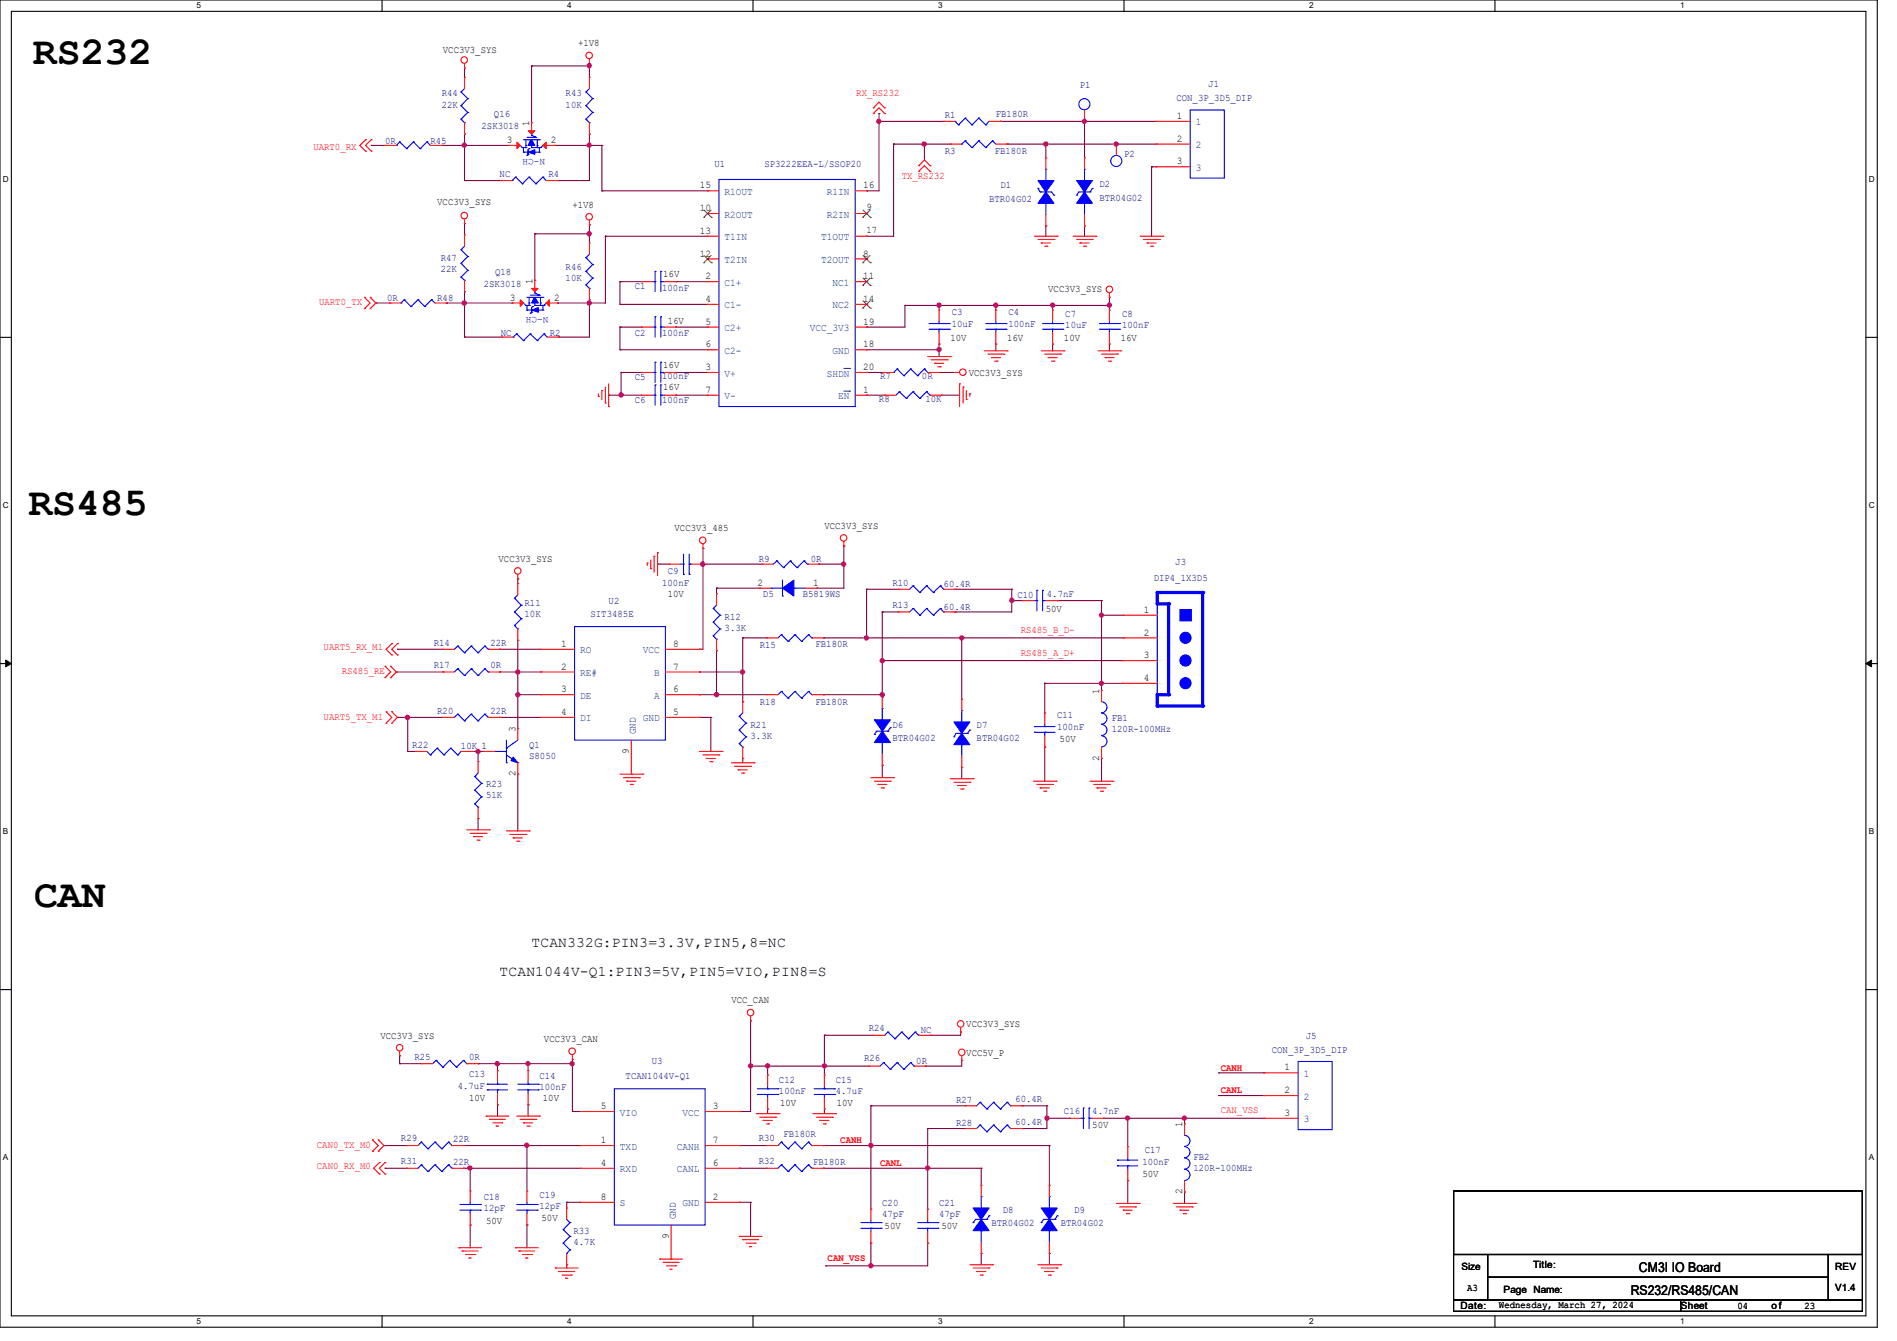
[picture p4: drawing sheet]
<svg xmlns="http://www.w3.org/2000/svg" width="297mm" height="210mm" viewBox="0 0 297 210" stroke-linecap="round" stroke-linejoin="round" font-family="sans-serif">
<defs><g id="words">
<g font-size="6.2">
<text x="5.2" y="10">RS232</text>
<text x="4.4" y="80.6">RS485</text>
<text x="5.3" y="142.1">CAN</text>
</g>
<g font-size="2.3">
<text x="83.2" y="148.4">TCAN332G:PIN3=3.3V,PIN5,8=NC</text>
<text x="78.2" y="152.8">TCAN1044V-Q1:PIN3=5V,PIN5=VIO,PIN8=S</text>
</g>
<g font-size="2.1">
<text x="255.3" y="202.9">RS232/RS485/CAN</text>
<text x="256.6" y="199.1">CM3I IO Board</text>
</g>
<g font-size="1.6">
<text x="69.3" y="8.3">VCC3V3_SYS</text>
<text x="90.5" y="7.3">+1V8</text>
<text x="79.3" y="22.4">3</text>
<text x="82.8" y="19.8" transform="rotate(-90 82.8 19.8)">1</text>
<text x="86.2" y="22.4">2</text>
<text x="184.2" y="18.6">1</text>
<text x="184.2" y="22.2">2</text>
<text x="109.6" y="29.5">15</text>
<text x="135.1" y="29.5">16</text>
<text x="184.2" y="25.7">3</text>
<text x="68.5" y="32.2">VCC3V3_SYS</text>
<text x="89.6" y="32.5">+1V8</text>
<text x="109.6" y="33.1">10</text>
<text x="135.7" y="32.9">9</text>
<text x="109.6" y="40.2">12</text>
<text x="109.6" y="36.6">13</text>
<text x="135.1" y="40.2">8</text>
<text x="135.7" y="36.4">17</text>
<text x="79.8" y="47.1">3</text>
<text x="83.4" y="44.4" transform="rotate(-90 83.4 44.4)">1</text>
<text x="86.7" y="47.1">2</text>
<text x="103.8" y="43.3">16V</text>
<text x="110.4" y="47.3">4</text>
<text x="110.4" y="43.7">2</text>
<text x="135.1" y="43.7">11</text>
<text x="135.1" y="47.3">14</text>
<text x="164.1" y="45.7">VCC3V3_SYS</text>
<text x="104.6" y="50.7">16V</text>
<text x="110.4" y="50.8">5</text>
<text x="135.1" y="50.8">19</text>
<text x="148.8" y="53.3">10V</text>
<text x="157.7" y="53.3">16V</text>
<text x="166.6" y="53.3">10V</text>
<text x="175.5" y="53.3">16V</text>
<text x="103.8" y="57.6">16V</text>
<text x="110.4" y="54.4">6</text>
<text x="110.4" y="58">3</text>
<text x="135.1" y="54.4">18</text>
<text x="135.1" y="58">20</text>
<text x="151.7" y="58.8">VCC3V3_SYS</text>
<text x="103.8" y="61.1">16V</text>
<text x="110.4" y="61.5">7</text>
<text x="135.1" y="61.5">1</text>
<text x="105.6" y="83.2">VCC3V3_485</text>
<text x="129.1" y="82.8">VCC3V3_SYS</text>
<text x="78.1" y="88">VCC3V3_SYS</text>
<text x="104.6" y="93.5">10V</text>
<text x="118.6" y="91.7">2</text>
<text x="127.3" y="91.7">1</text>
<text x="163.7" y="95.8">50V</text>
<text x="179.1" y="96">1</text>
<text x="87.8" y="101.3">1</text>
<text x="105.4" y="101.3">8</text>
<text x="179.1" y="99.5">2</text>
<text x="87.8" y="104.9">2</text>
<text x="105.4" y="104.9">7</text>
<text x="179.1" y="103.1">3</text>
<text x="179.1" y="106.6">4</text>
<text x="87.8" y="108.4">3</text>
<text x="87.8" y="112">4</text>
<text x="105.4" y="112">5</text>
<text x="105.4" y="108.4">6</text>
<text x="172.1" y="108.7" transform="rotate(-90 172.1 108.7)">1</text>
<text x="80.7" y="114.7" transform="rotate(-90 80.7 114.7)">3</text>
<text x="98.5" y="118" transform="rotate(-90 98.5 118)">9</text>
<text x="165.9" y="116.2">50V</text>
<text x="172.1" y="119.1" transform="rotate(-90 172.1 119.1)">2</text>
<text x="80.7" y="121.6" transform="rotate(-90 80.7 121.6)">2</text>
<text x="114.5" y="157.1">VCC_CAN</text>
<text x="151.3" y="160.9">VCC3V3_SYS</text>
<text x="59.6" y="162.7">VCC3V3_SYS</text>
<text x="85.2" y="163.2">VCC3V3_CAN</text>
<text x="151.3" y="165.3">VCC5V_P</text>
<text x="201.1" y="167.6">1</text>
<text x="73.4" y="172.5">10V</text>
<text x="85" y="172.5">10V</text>
<text x="94.1" y="173.7">5</text>
<text x="111.6" y="173.7">3</text>
<text x="122.1" y="173.1">10V</text>
<text x="131" y="173.1">10V</text>
<text x="201.1" y="171.2">2</text>
<text x="94.1" y="179">1</text>
<text x="111.6" y="179">7</text>
<text x="171" y="176.7">50V</text>
<text x="185.1" y="176.6" transform="rotate(-90 185.1 176.6)">1</text>
<text x="201.1" y="174.8">3</text>
<text x="94.1" y="182.6">4</text>
<text x="111.6" y="182.6">6</text>
<text x="178.9" y="184.4">50V</text>
<text x="76.1" y="191.6">50V</text>
<text x="84.8" y="191.3">50V</text>
<text x="94.1" y="187.9">8</text>
<text x="111.6" y="187.9">2</text>
<text x="185.1" y="187" transform="rotate(-90 185.1 187)">2</text>
<text x="104.7" y="194" transform="rotate(-90 104.7 194)">9</text>
<text x="138.5" y="192.5">50V</text>
<text x="147.4" y="192.5">50V</text>
<text x="228.8" y="199">Size</text>
<text x="229.7" y="202.1">A3</text>
<text x="235.4" y="202.5">Page Name:</text>
<text x="240" y="198.6">Title:</text>
<text x="287.3" y="199">REV</text>
<text x="287.3" y="202.2">V1.4</text>
<text x="228.6" y="205">Date:</text>
<text x="234.7" y="204.8">Wednesday, March 27, 2024</text>
<text x="263.1" y="205">Sheet</text>
<text x="272" y="205">04</text>
<text x="277.4" y="205">o f</text>
<text x="282.5" y="205">23</text>
</g>
<g font-size="1.6" fill="#000080">
<text x="69.2" y="15.1">R44</text>
<text x="69.2" y="16.9">22K</text>
<text x="88.6" y="15.1">R43</text>
<text x="88.6" y="16.9">10K</text>
<text x="169.1" y="13.8">P1</text>
<text x="184.2" y="15.8">CON_3P_3D5_DIP</text>
<text x="189.2" y="13.7">J1</text>
<text x="60.3" y="22.6">0R</text>
<text x="67.4" y="22.6">R45</text>
<text x="75.4" y="20.2">2SK3018</text>
<text x="77.3" y="18.3">Q16</text>
<text x="147.9" y="18.5">R1</text>
<text x="155.9" y="18.3">FB180R</text>
<text x="78.2" y="27.7">NC</text>
<text x="85.9" y="27.7">R4</text>
<text x="111.8" y="26.1">U1</text>
<text x="119.7" y="26.1">SP3222EEA-L/SSOP20</text>
<text x="147.9" y="24.2">R3</text>
<text x="155.7" y="24.2">FB180R</text>
<text x="156.6" y="29.5">D1</text>
<text x="172.1" y="29.3">D2</text>
<text x="176" y="24.5">P2</text>
<text x="154.9" y="31.6">BTR04G02</text>
<text x="172.1" y="31.5">BTR04G02</text>
<text x="69" y="40.9">R47</text>
<text x="60.6" y="47.1">0R</text>
<text x="68.5" y="47.1">R48</text>
<text x="69" y="42.7">22K</text>
<text x="75.7" y="45">2SK3018</text>
<text x="77.5" y="43">Q18</text>
<text x="88.6" y="42.3">R46</text>
<text x="88.6" y="44.1">10K</text>
<text x="99.4" y="45.3">C1</text>
<text x="103.7" y="45.5">100nF</text>
<text x="78.4" y="52.6">NC</text>
<text x="86.1" y="52.6">R2</text>
<text x="99.4" y="52.6">C2</text>
<text x="103.7" y="52.6">100nF</text>
<text x="149" y="49.4">C3</text>
<text x="149" y="51.2">10uF</text>
<text x="157.9" y="49.4">C4</text>
<text x="157.9" y="51.2">100nF</text>
<text x="166.8" y="49.6">C7</text>
<text x="166.8" y="51.3">10uF</text>
<text x="175.7" y="49.6">C8</text>
<text x="175.7" y="51.3">100nF</text>
<text x="99.4" y="59.6">C5</text>
<text x="103.7" y="59.4">100nF</text>
<text x="137.8" y="59.4">R7</text>
<text x="144.4" y="59.4">0R</text>
<text x="99.4" y="63.1">C6</text>
<text x="103.7" y="63.1">100nF</text>
<text x="137.6" y="62.9">R8</text>
<text x="144.9" y="62.9">10K</text>
<text x="104.6" y="90">C9</text>
<text x="118.8" y="88">R9</text>
<text x="127" y="88">0R</text>
<text x="184" y="88.5">J3</text>
<text x="82.1" y="94.9">R11</text>
<text x="95.3" y="94.6">U2</text>
<text x="103.7" y="91.7">100nF</text>
<text x="119.5" y="93.5">D5</text>
<text x="125.7" y="93.5">B5819WS</text>
<text x="139.7" y="95.3">R13</text>
<text x="139.7" y="91.7">R10</text>
<text x="147.7" y="95.5">60.4R</text>
<text x="147.7" y="91.9">60.4R</text>
<text x="159.3" y="93.7">C10</text>
<text x="163.9" y="93.5">4.7nF</text>
<text x="180.6" y="91">DIP4_1X3D5</text>
<text x="67.9" y="101.1">R14</text>
<text x="76.8" y="101.1">22R</text>
<text x="82.1" y="96.7">10K</text>
<text x="92.5" y="96.7">SIT3485E</text>
<text x="113.5" y="97.1">R12</text>
<text x="113.5" y="98.8">3.3K</text>
<text x="119" y="101.5">R15</text>
<text x="127.7" y="101.3">FB180R</text>
<text x="67.9" y="104.7">R17</text>
<text x="76.8" y="104.7">0R</text>
<text x="68.5" y="111.8">R20</text>
<text x="76.8" y="111.8">22R</text>
<text x="117.5" y="114">R21</text>
<text x="119" y="110.4">R18</text>
<text x="127.7" y="110.4">FB180R</text>
<text x="139.7" y="114">D6</text>
<text x="152.9" y="114">D7</text>
<text x="165.5" y="112.5">C11</text>
<text x="174.1" y="112.9">FB1</text>
<text x="64.6" y="117.1">R22</text>
<text x="72.2" y="117.3">10K 1</text>
<text x="82.8" y="117.1">Q1</text>
<text x="82.8" y="118.9">S8050</text>
<text x="117.5" y="115.7">3.3K</text>
<text x="139.7" y="116.1">BTR04G02</text>
<text x="152.9" y="116.1">BTR04G02</text>
<text x="165.5" y="114.3">100nF</text>
<text x="174.1" y="114.7">120R-100MHz</text>
<text x="76.1" y="123.2">R23</text>
<text x="76.1" y="125">51K</text>
<text x="136" y="161.4">R24</text>
<text x="144.2" y="161.8">NC</text>
<text x="64.9" y="166">R25</text>
<text x="73.4" y="166">0R</text>
<text x="102.1" y="166.6">U3</text>
<text x="135.3" y="166.2">R26</text>
<text x="143.5" y="166.6">0R</text>
<text x="199.1" y="165">CON_3P_3D5_DIP</text>
<text x="204.5" y="162.7">J5</text>
<text x="71.7" y="170.5">4.7uF</text>
<text x="73.4" y="168.7">C13</text>
<text x="84.5" y="168.9">C14</text>
<text x="84.5" y="170.7">100nF</text>
<text x="98" y="168.9">TCAN1044V-Q1</text>
<text x="122" y="169.6">C12</text>
<text x="122" y="171.4">100nF</text>
<text x="130.8" y="169.6">C15</text>
<text x="130.8" y="171.4">4.7uF</text>
<text x="149.7" y="172.8">R27</text>
<text x="159" y="172.6">60.4R</text>
<text x="62.8" y="178.7">R29</text>
<text x="70.9" y="178.9">22R</text>
<text x="118.8" y="178.7">R30</text>
<text x="122.7" y="178.1">FB180R</text>
<text x="149.7" y="176.4">R28</text>
<text x="159" y="176.2">60.4R</text>
<text x="166.6" y="174.4">C16</text>
<text x="171" y="174.4">4.7nF</text>
<text x="62.8" y="182.2">R31</text>
<text x="70.9" y="182.4">22R</text>
<text x="118.8" y="182.2">R32</text>
<text x="127.3" y="182.4">FB180R</text>
<text x="178.9" y="182.4">100nF</text>
<text x="179.2" y="180.6">C17</text>
<text x="186.9" y="181.7">FB2</text>
<text x="186.9" y="183.5">120R-100MHz</text>
<text x="75.7" y="187.9">C18</text>
<text x="75.7" y="189.7">12pF</text>
<text x="84.5" y="187.6">C19</text>
<text x="84.5" y="189.4">12pF</text>
<text x="138.1" y="188.8">C20</text>
<text x="138.1" y="190.6">47pF</text>
<text x="147" y="188.8">C21</text>
<text x="147" y="190.6">47pF</text>
<text x="157" y="190">D8</text>
<text x="168.2" y="190">D9</text>
<text x="89.8" y="193.2">R33</text>
<text x="89.8" y="195">4.7K</text>
<text x="155.2" y="192">BTR04G02</text>
<text x="166.1" y="192">BTR04G02</text>
</g>
<g font-size="1.6" fill="#f00">
<text x="134.1" y="15.1">RX_RS232</text>
<text x="49.1" y="23.5">UART0_RX</text>
<text x="141.2" y="28.1">TX_RS232</text>
<text x="50" y="47.8">UART0_TX</text>
<text x="50.7" y="101.9">UART5_RX_M1</text>
<text x="159.8" y="99.1">RS485_B_D-</text>
<text x="53.5" y="105.6">RS485_RE</text>
<text x="159.8" y="102.7">RS485_A_D+</text>
<text x="50.7" y="112.7">UART5_TX_M1</text>
<text x="191.1" y="167.7">CANH</text>
<text x="191.1" y="171.2">CANL</text>
<text x="49.6" y="179.7">CAN0_TX_M0</text>
<text x="131.6" y="179.1">CANH</text>
<text x="191.1" y="174.4">CAN_VSS</text>
<text x="49.6" y="183.1">CAN0_RX_M0</text>
<text x="137.8" y="182.6">CANL</text>
<text x="129.6" y="197.5">CAN_VSS</text>
</g>
<g font-size="1.6" fill="#004080">
<text x="187.2" y="19.6">1</text>
<text x="187.2" y="23.2">2</text>
<text x="187.2" y="26.8">3</text>
<text x="113.5" y="34.1">R2OUT</text>
<text x="113.5" y="30.5">R1OUT</text>
<text x="129.5" y="30.5">R1IN</text>
<text x="129.5" y="34.1">R2IN</text>
<text x="113.5" y="41.2">T2IN</text>
<text x="113.5" y="37.6">T1IN</text>
<text x="128.6" y="41.2">T2OUT</text>
<text x="128.6" y="37.6">T1OUT</text>
<text x="113.5" y="44.7">C1+</text>
<text x="130.3" y="44.7">NC1</text>
<text x="113.5" y="48.3">C1-</text>
<text x="113.5" y="51.9">C2+</text>
<text x="126.8" y="51.9">VCC_3V3</text>
<text x="130.3" y="48.3">NC2</text>
<text x="113.5" y="55.4">C2-</text>
<text x="113.5" y="59">V+</text>
<text x="129.5" y="59">SHDN</text>
<text x="130.3" y="55.4">GND</text>
<text x="113.5" y="62.5">V-</text>
<text x="131.2" y="62.5">EN</text>
<text x="90.8" y="102.3">RO</text>
<text x="90.8" y="105.9">RE#</text>
<text x="100.6" y="102.3">VCC</text>
<text x="102.4" y="105.9">B</text>
<text x="90.8" y="109.4">DE</text>
<text x="90.8" y="113">DI</text>
<text x="100.6" y="113">GND</text>
<text x="102.4" y="109.4">A</text>
<text x="99.6" y="115" transform="rotate(-90 99.6 115)">GND</text>
<text x="204.1" y="168.7">1</text>
<text x="204.1" y="172.2">2</text>
<text x="97.1" y="174.7">VIO</text>
<text x="106.8" y="174.7">VCC</text>
<text x="204.1" y="175.8">3</text>
<text x="97.1" y="180">TXD</text>
<text x="97.1" y="183.6">RXD</text>
<text x="106" y="183.6">CANL</text>
<text x="106" y="180">CANH</text>
<text x="97.1" y="188.9">S</text>
<text x="105.8" y="191" transform="rotate(-90 105.8 191)">GND</text>
<text x="106.8" y="188.9">GND</text>
</g>
<g font-size="1.5" fill="#00f">
<text x="85.3" y="24.9" transform="rotate(-180 85.3 24.9)">N-CH</text>
<text x="85.9" y="49.6" transform="rotate(-180 85.9 49.6)">N-CH</text>
</g>
<g font-size="1.3">
<text x="30.8" y="1.3">5</text>
<text x="88.8" y="1.3">4</text>
<text x="146.9" y="1.3">3</text>
<text x="205" y="1.3">2</text>
<text x="263.1" y="1.3">1</text>
<text x=".5" y="28.4">D</text>
<text x="292.6" y="28.4">D</text>
<text x=".5" y="79.5">C</text>
<text x="292.6" y="79.5">C</text>
<text x=".5" y="130.6">B</text>
<text x="292.6" y="130.6">B</text>
<text x=".5" y="181.7">A</text>
<text x="292.6" y="181.7">A</text>
<text x="30.8" y="207.4">5</text>
<text x="88.8" y="207.4">4</text>
<text x="146.9" y="207.4">3</text>
<text x="205" y="207.4">2</text>
<text x="263.1" y="207.4">1</text>
</g>
</g></defs>
<path d="M0 0h293.9v207.9h-293.9zM1.8 1.8h290.3v204.3h-290.3z" fill="none" stroke="#000" stroke-width=".17"/>
<g fill="#fff">
<path d="M30.8 .2h.7v1.4h-.7z"/>
<path d="M30.8 206.2h.7v1.4h-.7z"/>
</g>
<path d="M59.8 0v1.8M59.8 206.1v1.8" fill="none" stroke="#000" stroke-width=".17"/>
<g fill="#fff">
<path d="M88.8 .2h.7v1.4h-.7z"/>
<path d="M88.8 206.2h.7v1.4h-.7z"/>
</g>
<path d="M117.9 0v1.8M117.9 206.1v1.8" fill="none" stroke="#000" stroke-width=".17"/>
<g fill="#fff">
<path d="M146.9 .2h.7v1.4h-.7z"/>
<path d="M146.9 206.2h.7v1.4h-.7z"/>
</g>
<path d="M176 0v1.8M176 206.1v1.8" fill="none" stroke="#000" stroke-width=".17"/>
<g fill="#fff">
<path d="M205 .2h.7v1.4h-.7z"/>
<path d="M205 206.2h.7v1.4h-.7z"/>
</g>
<path d="M234.1 0v1.8M234.1 206.1v1.8" fill="none" stroke="#000" stroke-width=".17"/>
<g fill="#fff">
<path d="M263.1 .2h.6v1.4h-.6z"/>
<path d="M263.1 206.2h.6v1.4h-.6z"/>
<path d="M.5 27.3h.9v1.4h-.9z"/>
<path d="M292.6 27.3h.9v1.4h-.9z"/>
<path d="M.5 78.4h.9v1.4h-.9z"/>
<path d="M292.6 78.4h.9v1.4h-.9z"/>
</g>
<path d="M0 52.8h1.8M292.1 52.8h1.8" fill="none" stroke="#000" stroke-width=".17"/>
<g fill="#fff">
<path d="M.5 129.5h.8v1.4h-.8z"/>
<path d="M292.6 129.5h.8v1.4h-.8z"/>
</g>
<path d="M0 103.9h1.8M292.1 103.9h1.8" fill="none" stroke="#000" stroke-width=".17"/>
<path d="M.9 103.4l.9 .5-.9 .5zM292.1 103.9l.9-.5v1z" fill="#000" stroke="#000" stroke-width=".16"/>
<g fill="#fff">
<path d="M.5 180.5h.8v1.4h-.8z"/>
<path d="M292.6 180.5h.8v1.4h-.8z"/>
</g>
<path d="M0 155h1.8M292.1 155h1.8M227.6 186.5h64v10h-64zM227.6 196.5h5.3v7.1h-5.3zM232.9 196.5h53.4v3.5h-53.4zM286.3 196.5h5.3v7.1h-5.3zM227.6 203.6h35.5v1.8h-35.5zM232.9 200h53.4v3.6h-53.4zM263.1 203.6h28.5v1.8h-28.5z" fill="none" stroke="#000" stroke-width=".17"/>
<g fill="none" stroke="#800040" stroke-width=".17">
<path d="M72.7 10.7h.1M72.7 10.7v1.4M83.2 10.3h.1M83.2 10.3v8.9M83.2 10.3h9.1M92.3 10.3h.1M92.3 9.9h.1M92.3 9.9v2.2M137.6 19h.1M137.6 17.8h.1M137.6 17.8v12.1h-1.9M137.6 19h10.1"/>
<path d="M156.6 19h.1M156.6 19h24.4M169.8 19h.1M169.8 19v5.7M58.1 22.8h.1M58.1 22.8h2.2M69.2 22.8h.1M69.2 22.8h10.5M72.7 21h.1M72.7 22.8h.1M72.7 35h.1M72.7 28.3h.1"/>
<path d="M72.7 21v7.3M72.7 35v1.8M72.7 28.3h5.7M83.7 36.6h.1M83.7 36.6v7.3M83.7 36.6h8.6M86.8 22.8h.1M86.8 22.8h7.4M87.3 28.3h.1M92.3 22.8h.1M92.3 36.6h.1M92.3 21h.1"/>
<path d="M92.3 35.2h.1M92.3 21v7.3h-5M92.3 35.2v2.9M94.2 29.9h.1M94.2 22.8h.1M94.2 29.9h16.6M94.2 22.8v7.1M94.8 37h.1M94.8 37h16M94.8 37v10.5h-7.5M135.7 37h.1M135.7 29.9h.1"/>
<path d="M139.9 22.6h.1M139.9 22.6v14.4h-4.2M139.9 22.6h8.9M144.7 22.6h.1M144.7 22.6v2.5M157.7 22.6h.1M157.7 22.6h23.3M163.7 35.4h.1M163.7 22.6h.1M163.7 22.6v2.1M163.7 35.4v1.6M169.8 35.4h.1"/>
<path d="M169.8 35.4v1.6M174.8 22.6h.1M180.3 26.1h.1M180.3 26.1h.7M180.3 26.1v10.9M58.8 47.5h.1M58.8 47.5h2.2M69.9 47.5h.1M69.9 47.5h10.3M72.7 45.7h.1M72.7 47.5h.1M72.7 52.8h.1"/>
<path d="M72.7 45.7v7.1M72.7 52.8h5.9M87.3 47.5h.1M87.5 52.8h.1M92.3 46.9h.1M92.3 47.5h.1M92.3 46.9v5.9h-4.8M97.1 47.7h.1M97.1 44.1h.1M97.1 51.2h.1M97.1 54.8h.1M97.1 44.1h3.4"/>
<path d="M97.1 47.7h13.7M97.1 44.1v3.6M97.1 51.2v3.6M97.1 51.2h3.4M97.1 54.8h13.7M97.2 58.3h.1M97.2 58.3h3.3M97.2 58.3v3.6M105.8 44.1h.1M105.8 51.2h.1M105.8 58.3h.1M105.8 44.1h5"/>
<path d="M105.8 51.2h5M105.8 58.3h5M135.7 51.2h.1M135.7 54.8h.1M135.7 58.3h.1M135.7 54.8h11.3M135.7 58.3h2.4M141.7 47.8h.1M141.7 47.8v3.4h-6M141.7 47.8h32M147 53.9h.1M147 47.8h.1"/>
<path d="M147 54.8h.1M147 58.3h.1M147 58.3h2.5M147 47.8v.8M147 53.9v1.9M155.9 53.9h.1M155.9 47.8h.1M155.9 47.8v.8M155.9 53.9v1M164.8 53.9h.1M164.8 47.8h.1M164.8 47.8v.8"/>
<path d="M164.8 53.9v1M173.7 46.6h.1M173.7 53.9h.1M173.7 47.8h.1M173.7 46.6v2M173.7 53.9v1M95.3 61.9h.1M95.3 61.9h5.2M97.2 61.9h.1M105.8 61.9h.1M105.8 61.9h5M135.7 61.9h.1"/>
<path d="M135.7 61.9h2.8M147.4 61.9h.1M147.4 61.9h2.8M81.1 90.7h.1M81.1 90.7v.7M103 88.3h.1M103 88.3h1.7M110.1 88.3h.1M110.1 85.9h.1M110.1 85.9v15.8h-.6M110.1 88.3h9.2M112.2 92.1h.1"/>
<path d="M112.2 92.1v.9M112.2 92.1h6.8M116.3 99.9h.1M116.3 99.9h3.7M116.3 99.9v10M127.8 92.1h.1M128.2 88.3h.1M128.2 88.3h3.9M128.9 99.9h.1M128.9 99.9h47M132.1 85.5h.1M132.1 88.3h.1"/>
<path d="M132.1 85.5v6.6h-4.3M135.7 92.3h.1M135.7 99.9h.1M135.7 92.3h4.9M135.7 92.3v7.6M138.1 95.8h.1M138.1 95.8v13.4M138.1 95.8h2.5M149.5 95.8h.1M149.5 92.3h.1M149.5 92.3h8.9M150.6 99.9h.1"/>
<path d="M150.6 99.9v9.6M158.4 92.3h.1M158.4 94.1h.1M158.4 94.1h1.8M158.4 92.3v3.5h-8.9M165.5 94.1h.1M165.5 94.1h7M172.5 96.4h.1M172.5 94.1h.1M172.5 96.4h3.4M172.5 94.1v14M62.1 105.2h.1"/>
<path d="M62.1 105.2h7.2M62.2 101.7h.1M62.2 112.4h.1M62.2 101.7h7.1M62.2 112.4h7.1M63.8 117.7h.1M63.8 112.4h.1M63.8 117.7h1.3M63.8 112.4v5.3M74 117.7h.1M74 117.7h1.7M74.8 117.7h.1"/>
<path d="M74.8 117.7v1.6M78.2 101.7h.1M78.2 112.4h.1M78.2 105.2h.1M78.2 101.7h6.4M78.2 112.4h6.4M78.2 105.2h6.4M81.1 105.2h.1M81.1 108.8h.1M81.1 100.3h.1M81.1 108.8h3.5M81.1 100.3v13.8"/>
<path d="M109.5 101.7h.1M109.5 112.4h.1M109.5 105.2h.1M109.5 108.8h.1M109.5 112.4h1.8M109.5 105.2h6.8M109.5 108.8h10.5M111.3 112.4h.1M111.3 112.4v5.3M112.2 108.8h.1M112.2 101.9h.1M112.2 101.9v6.9"/>
<path d="M116.3 118.8h.1M116.3 109.9h.1M116.3 118.8v.7M128.9 108.8h.1M128.9 108.8h9.2M138.1 108.8h.1M138.1 119.8h.1M138.1 103.5h.1M138.1 109.2h.1M138.1 119.8v2M138.1 103.5h37.8M163.6 117h.1"/>
<path d="M163.6 107h.1M163.6 107v4.7M163.6 117v5.3M163.6 107h12.3M172.5 118.8h.1M172.5 107h.1M172.5 118.8v3.5M74.8 128.2h.1M74.8 128.2v1.8M81.1 121.2h.1M81.1 121.2v8.9M150.6 120.2h.1"/>
<path d="M150.6 120.2v1.8M117.5 159.9h.1M117.5 159.9v14.2h-1.8M60.1 179.4h.1M60.1 179.4h3.6M62.6 165.4h.1M62.6 166.6h.1M62.6 165.4v1.2M62.6 166.6h3.4M72.6 179.4h.1M72.6 179.4h18.2M74.8 166.6h.1"/>
<path d="M74.8 166.6h14.8M77.9 173h.1M77.9 166.6h.1M77.9 166.6v1.1M77.9 173v1.8M82.5 179.4h.1M82.5 179.4v7.1M82.7 173h.1M82.7 166.6h.1M82.7 166.6v1.1M82.7 173v1.8M89.6 174.1h.1"/>
<path d="M89.6 166.6h.1M89.6 165.9h.1M89.6 174.1h1.2M89.6 165.9v8.2M115.7 174.1h.1M115.7 179.4h.1M115.7 179.4h4.3M117.5 167h.1M117.5 167h18.5M120.2 167h.1M120.2 173.7h.1M120.2 167v1.4"/>
<path d="M120.2 173.7v.7M128.9 179.4h.1M128.9 179.4h35.4M129.1 167h.1M129.1 173.7h.1M129.1 162.1h.1M129.1 162.1v6.3M129.1 173.7v.7M129.1 162.1h7.6M136.4 173.2h.1M136.4 179.4h.1M136.4 173.2v16.2"/>
<path d="M136.4 173.2h14.7M144.9 167h.1M145.2 176.7h.1M145.2 176.7v12.7M145.2 176.7h5.9M145.6 162.1h.1M150.4 161.6h.1M150.4 161.6v.5h-4.8M150.6 166.1h.1M150.6 166.1v.9h-5.7M160 173.2h.1M160 176.7h.1"/>
<path d="M160 173.2h3.9M163.9 173.2h.1M163.9 175.1h.1M163.9 175.1h3.6M163.9 173.2v3.5h-3.9M164.3 179.4h.1M164.3 179.4v6.2M172.8 175.1h.1M172.8 175.1h25.1M176.6 175.1h.1M176.6 175.1v4.5M185.5 175.1h.1"/>
<path d="M185.5 175.1v.9M190.8 168h.1M190.8 171.6h.1M190.8 168h7.1M190.8 171.6h7.1M60.3 183h.1M60.3 183h3.4M72.6 183h.1M72.6 183h18.2M73.6 191.9h.1M73.6 183h.1M73.6 183v3.5"/>
<path d="M73.6 191.9v3.5M82.5 191.9h.1M82.5 191.9v3.5M88.7 188.3h.1M88.7 198.1h.1M88.7 188.3v.9M88.7 198.1v.5M88.7 188.3h2.1M115.7 183h.1M115.7 188.3h.1M115.7 183h4.3M115.7 188.3h1.8"/>
<path d="M117.5 188.3h.1M117.5 188.3v5.3M128.9 183h.1M128.9 183h24.7M129.2 198.2h.1M136.4 194.7h.1M136.4 198.2h.1M136.4 194.7v3.5M145.2 194.7h.1M145.2 183h.1M145.2 194.7v3.5h-16M153.6 196.3h.1"/>
<path d="M153.6 183h.1M153.6 183v2.6M153.6 196.3v1.8M164.3 196.3h.1M164.3 196.3v1.8M176.6 184.9h.1M176.6 184.9v3.6M185.5 186.7h.1M185.5 186.7v1.8"/>
</g>
<g fill="#f0f" stroke="#f0f" stroke-width=".17">
<circle cx="117.5" cy="166.9" r=".34"/>
<circle cx="120.2" cy="166.9" r=".34"/>
<circle cx="73.6" cy="182.9" r=".34"/>
<circle cx="82.6" cy="166.6" r=".33"/>
<circle cx="82.5" cy="179.4" r=".34"/>
<circle cx="89.6" cy="166.6" r=".34"/>
<circle cx="185.4" cy="175.1" r=".34"/>
<circle cx="176.5" cy="175.1" r=".34"/>
<circle cx="136.4" cy="198.2" r=".34"/>
<circle cx="81.1" cy="108.8" r=".34"/>
<circle cx="81.1" cy="105.2" r=".34"/>
<circle cx="112.2" cy="108.8" r=".34"/>
<circle cx="138.1" cy="103.5" r=".34"/>
<circle cx="138.1" cy="108.8" r=".34"/>
<circle cx="150.6" cy="99.9" r=".34"/>
<circle cx="172.4" cy="107" r=".33"/>
<circle cx="172.4" cy="96.4" r=".33"/>
<circle cx="110" cy="88.3" r=".34"/>
<circle cx="132.1" cy="88.3" r=".34"/>
<circle cx="74.8" cy="117.7" r=".34"/>
<circle cx="63.8" cy="112.4" r=".34"/>
<circle cx="158.4" cy="94" r=".34"/>
<circle cx="135.6" cy="99.9" r=".34"/>
<circle cx="116.2" cy="105.2" r=".34"/>
<circle cx="163.9" cy="175.1" r=".34"/>
<circle cx="97.2" cy="61.8" r=".34"/>
<circle cx="147" cy="54.7" r=".34"/>
<circle cx="155.9" cy="47.8" r=".34"/>
<circle cx="147" cy="47.8" r=".34"/>
<circle cx="137.6" cy="19" r=".34"/>
<circle cx="169.8" cy="19" r=".33"/>
<circle cx="144.7" cy="22.6" r=".34"/>
<circle cx="174.8" cy="22.6" r=".34"/>
<circle cx="163.7" cy="22.6" r=".34"/>
<circle cx="173.7" cy="47.8" r=".34"/>
<circle cx="164.8" cy="47.8" r=".34"/>
<circle cx="72.7" cy="22.7" r=".34"/>
<circle cx="92.2" cy="10.3" r=".34"/>
<circle cx="72.7" cy="47.5" r=".34"/>
<circle cx="92.2" cy="36.6" r=".34"/>
<circle cx="92.2" cy="47.5" r=".34"/>
<circle cx="92.2" cy="22.7" r=".34"/>
<circle cx="77.9" cy="166.6" r=".34"/>
<circle cx="129.1" cy="166.9" r=".34"/>
<circle cx="145.2" cy="182.9" r=".34"/>
<circle cx="136.4" cy="179.4" r=".34"/>
</g>
<g fill="none" stroke="#f00" stroke-width=".17">
<path d="M72.7 10.7h.1M72.7 12.1h.1M72.7 9.9v.8M72.7 12.1v1.8M72.7 19.2v1.8M83.2 19.2h.1M83.2 19.2v1.8M92.3 9.9h.1M92.3 12.1h.1M92.3 9.2v.7M92.3 12.1v1.8M92.3 19.2v1.8"/>
<path d="M136.7 16.9h.1M136.7 17.8h.1M136.7 16.9l.9-.9 .9 .9M136.7 17.8l.9-.9 .9 .9M138.5 16.9h.1M138.5 17.8h.1M147.7 19h.1M147.7 19h1.8M154.9 19h1.7M156.6 19h.1M169.8 19h.1M169.8 17.2v1.8"/>
<path d="M181 19h.1M181 19h5.4M57.2 23.7h.1M57.2 21.9h.1M57.2 21.9l-.9 .9 .9 .9M58.1 23.7h.1M58.1 21.9h.1M58.1 21.9l-.9 .9 .9 .9M60.3 22.8h.1M60.3 22.8h1.8M67.4 22.8h1.8M69.2 22.8h.1"/>
<path d="M72.7 35h.1M72.7 21h.1M72.7 34.3v.7M78.4 28.3h.1M78.4 28.3h1.8M79.7 22.8h.1M79.7 22.8h1.7M85 22.8h1.8M85.5 28.3h1.8M86.8 22.8h.1M87.3 28.3h.1M92.3 35.2h.1"/>
<path d="M92.3 38.1h.1M92.3 21h.1M92.3 34.5v.7M92.3 38.1v1.7M143.8 26h.1M143.8 26.8h.1M143.8 26l.9-.9 .9 .9M143.8 26.8l.9-.8 .9 .8M145.6 26h.1M145.6 26.8h.1M148.8 22.6h.1M148.8 22.6h1.8"/>
<path d="M155.9 22.6h1.8M157.7 22.6h.1M162 37h3.5M162.5 37.5h2.5M163 38.1h.1M163 38.1h1.5M163.6 38.6h.3M163.9 38.6h.1M165 37.5h.1M165.5 37h.1M168 37h3.6M168.6 37.5h2.4"/>
<path d="M169.1 38.1h.1M169.1 38.1h1.4M169.6 38.6h.4M169.8 35.4h.1M169.8 24.7h.1M169.8 24.7v1.8M169.8 33.6v1.8M170 38.6h.1M171 37.5h.1M171.6 37h.1M174.8 22.6h.1M174.8 22.6v1.7"/>
<path d="M178.5 37h3.6M179 37.5h2.5M179.6 38.1h.1M179.6 38.1h1.4M180.1 38.6h.4M180.5 38.6h.1M181 22.6h.1M181 26.1h.1M181 22.6h5.4M181 26.1h5.4M181.5 37.5h.1M182.1 37h.1"/>
<path d="M57.1 46.6h.1M57.1 48.3h.1M57.1 46.6l.9 .9-.9 .8M58 48.3h.1M58 46.6h.1M58 46.6l.8 .9-.8 .8M61 47.5h.1M61 47.5h1.8M68.1 47.5h1.8M69.9 47.5h.1M80.2 47.5h.1M80.2 47.5h1.8"/>
<path d="M83.7 43.9h.1M83.7 43.9v1.8M85.5 47.5h1.8M87.3 47.5h.1M92.3 46.9h.1M92.3 45.2v1.7M100.5 51.2h.1M100.5 58.3h.1M100.5 44.1h.1M100.5 58.3h1.7M100.5 51.2h1.7M100.5 44.1h1.7"/>
<path d="M104 58.3h1.8M104 51.2h1.8M104 44.1h1.8M105.8 51.2h.1M105.8 58.3h.1M105.8 44.1h.1M145.2 55.8h3.6M145.8 56.3h2.5M146.3 56.9h.1M146.3 56.9h1.4M146.9 57.4h.3M147 48.6h.1"/>
<path d="M147 53.9h.1M147 48.6v1.7M147 52.1v1.8M147.2 57.4h.1M148.3 56.3h.1M148.8 55.8h.1M149.5 58.3h.1M149.5 58.3h.7M154.1 54.9h3.6M154.7 55.5h2.5M155.2 56h.1M155.2 56h1.4"/>
<path d="M155.7 56.6h.4M155.9 48.6h.1M155.9 53.9h.1M155.9 48.6v1.7M155.9 52.1v1.8M156.1 56.6h.1M157.2 55.5h.1M157.7 54.9h.1M163 54.9h3.6M163.6 55.5h2.5M164.1 56h.1M164.1 56h1.4"/>
<path d="M164.6 56.6h.4M164.8 48.6h.1M164.8 53.9h.1M164.8 48.6v1.7M164.8 52.1v1.8M165 56.6h.1M166.1 55.5h.1M166.6 54.9h.1M171.9 54.9h3.6M172.5 55.5h2.5M173 56h.1M173 56h1.4"/>
<path d="M173.5 56.6h.4M173.7 46.6h.1M173.7 48.6h.1M173.7 53.9h.1M173.7 45.9v.7M173.7 48.6v1.7M173.7 52.1v1.8M173.9 56.6h.1M175 55.5h.1M175.5 54.9h.1M93.7 62.1h.1M93.7 61.7v.4"/>
<path d="M94.2 61.2h.1M94.2 61.2v1.4M94.8 63.1h.1M94.8 60.6v2.5M95.3 63.7h.1M95.3 60.1v3.6M100.5 61.9h.1M100.5 61.9h1.7M104 61.9h1.8M105.8 61.9h.1M138.5 61.9h.1M138.5 61.9h1.8"/>
<path d="M145.6 61.9h1.8M147.4 61.9h.1M150.2 60.1h.1M150.2 60.1v3.6M150.8 60.6h.1M150.8 60.6v2.5M151.3 62.6h.1M151.3 61.2v1.4M151.8 61.7h.1M151.8 61.7v.4M81.1 90.7h.1M81.1 90v.7"/>
<path d="M101.3 88.2h.1M101.3 88.2v.4M101.9 89.1h.1M101.9 87.7v1.4M102.4 87.1h.1M102.4 87.1v2.5M103 86.6h.1M103 86.6v3.5M110.1 85.9h.1M110.1 85.2v.7M112.2 93h.1M112.2 93v1.8"/>
<path d="M119 92.1h.1M119 92.1h1.7M119.3 88.3h.1M119.3 88.3h1.8M120 99.9h.1M120 99.9h1.8M126.1 92.1h1.7M126.4 88.3h1.8M127.1 99.9h1.8M127.8 92.1h.1M128.2 88.3h.1M128.9 99.9h.1"/>
<path d="M132.1 85.5h.1M132.1 84.8v.7M140.6 95.8h.1M140.6 95.8h1.8M147.7 95.8h1.8M149.5 95.8h.1M160.2 94.1h.1M160.2 94.1h1.8M163.7 94.1h1.8M165.5 94.1h.1M60.3 106.1h.1M60.3 104.4h.1"/>
<path d="M60.3 104.4l.9 .8-.9 .9M60.5 113.2h.1M60.5 111.5h.1M60.5 111.5l.8 .9-.8 .8M61.2 104.4h.1M61.2 106.1h.1M61.2 104.4l.9 .8-.9 .9M61.3 102.6h.1M61.3 100.8h.1M61.3 111.5h.1M61.3 113.2h.1M61.3 100.8l-.8 .9 .8 .9"/>
<path d="M61.3 111.5l.9 .9-.9 .8M62.2 102.6h.1M62.2 100.8h.1M62.2 100.8l-.9 .9 .9 .9M65.1 117.7h.1M65.1 117.7h1.7M69.3 112.4h.1M69.3 105.2h.1M69.3 101.7h.1M69.3 112.4h1.8M69.3 105.2h1.8M69.3 101.7h1.8"/>
<path d="M72.2 117.7h1.8M74 117.7h.1M74.8 119.3h.1M74.8 119.3v1.8M75.7 117.7h.1M75.7 117.7h1.8M76.5 112.4h1.7M76.5 105.2h1.7M76.5 101.7h1.7M78.2 112.4h.1M78.2 105.2h.1M78.2 101.7h.1"/>
<path d="M81.1 114.1h.1M81.1 114.1v1.8M81.1 119.5v1.7M84.6 101.7h.1M84.6 105.2h.1M84.6 108.8h.1M84.6 112.4h.1M84.6 112.4h5.4M84.6 105.2h5.4M84.6 101.7h5.4M84.6 108.8h5.4M98.8 115.9v5.3"/>
<path d="M104.2 112.4h5.3M104.2 105.2h5.3M104.2 101.7h5.3M104.2 108.8h5.3M109.5 112.4h.1M109.5 108.8h.1M109.5 105.2h.1M109.5 101.7h.1M109.5 117.7h3.6M110.1 118.2h2.5M110.6 118.8h.1M110.6 118.8h1.4"/>
<path d="M111.1 119.3h.4M111.5 119.3h.1M112.2 101.9h.1M112.2 100.1v1.8M112.6 118.2h.1M113.1 117.7h.1M114.5 119.5h3.6M118.1 119.5h.1M138.1 119.8h.1M138.1 109.2h.1M138.1 109.2v1.8M138.1 118.1v1.7"/>
<path d="M163.6 111.7h.1M163.6 117h.1M163.6 111.7v1.8M163.6 115.2v1.8M172.5 108.1h.1M172.5 118.8h.1M172.5 108.1v1.8M172.5 117v1.8M73.1 130h3.5M73.6 130.5h2.5M74.1 131h.1M74.1 131h1.5"/>
<path d="M74.7 131.6h.3M74.8 128.2h.1M74.8 126.4v1.8M75 131.6h.1M76.1 130.5h.1M76.6 130h.1M79.3 130.1h3.5M79.8 130.7h2.5M80.3 131.2h.1M80.3 131.2h1.5M80.9 131.7h.3M81.1 121.2h.1"/>
<path d="M81.2 131.7h.1M82.3 130.7h.1M82.8 130.1h.1M97.1 121.2h3.5M97.6 121.8h2.5M98.1 122.3h.1M98.1 122.3h1.5M98.7 122.9h.3M98.8 121.2h.1M99 122.9h.1M100.1 121.8h.1M100.6 121.2h.1"/>
<path d="M115 120h2.5M115.6 120.6h.1M115.6 120.6h1.4M116.1 121.1h.4M116.5 121.1h.1M117.5 120h.1M136.4 121.8h3.5M136.9 122.3h2.5M137.5 122.9h.1M137.5 122.9h1.4M138 123.4h.3M138.3 123.4h.1"/>
<path d="M139.4 122.3h.1M139.9 121.8h.1M148.8 122h3.6M149.4 122.5h2.4M149.9 123h.1M149.9 123h1.4M150.4 123.6h.4M150.8 123.6h.1M151.8 122.5h.1M152.4 122h.1M161.8 122.3h3.6M162.3 122.9h2.5"/>
<path d="M162.9 123.4h.1M162.9 123.4h1.4M163.4 123.9h.3M163.7 123.9h.1M164.8 122.9h.1M165.4 122.3h.1M170.7 122.3h3.5M171.2 122.9h2.5M171.7 123.4h.1M171.7 123.4h1.5M172.3 123.9h.3M172.6 123.9h.1"/>
<path d="M173.7 122.9h.1M174.2 122.3h.1M117.5 159.9h.1M117.5 159.1v.8M58.3 178.5h.1M58.3 178.5l.9 .9-.9 .9M59.2 178.5h.1M59.2 178.5l.9 .9-.9 .9M62.6 165.4h.1M62.6 164.6v.8M66 166.6h.1M66 166.6h1.7"/>
<path d="M73.1 166.6h1.7M74.8 166.6h.1M76.1 174.8h.1M76.1 174.8h3.6M76.6 175.3h.1M76.6 175.3h2.5M77.2 175.9h1.4M77.7 176.4h.1M77.7 176.4h.4M78.6 175.9h.1M80.9 174.8h3.6M81.4 175.3h2.5"/>
<path d="M82 175.9h.1M82 175.9h1.4M82.5 176.4h.3M82.7 167.7h.1M82.7 173h.1M82.7 167.7v1.8M82.7 171.2v1.8M82.8 176.4h.1M83.9 175.3h.1M84.5 174.8h.1M89.6 165.9h.1M89.6 165.2v.7"/>
<path d="M90.8 179.4h.1M90.8 174.1h.1M90.8 179.4h5.4M90.8 174.1h5.4M110.4 179.4h5.3M110.4 174.1h5.3M115.7 174.1h.1M115.7 179.4h.1M118.4 174.4h3.6M119 175h2.5M119.5 175.5h.1M119.5 175.5h1.4"/>
<path d="M120 176h.4M120.4 176h.1M121.5 175h.1M122 174.4h.1M127.3 174.4h3.6M127.8 175h2.5M128.4 175.5h.1M128.4 175.5h1.4M128.9 176h.3M129.1 168.4h.1M129.1 173.7h.1M129.1 168.4v1.7"/>
<path d="M129.1 171.9v1.8M129.2 176h.1M130.3 175h.1M130.9 174.4h.1M136 167h.1M136 167h1.8M143.1 167h1.8M144.9 167h.1M150.4 161.6h.1M150.4 160.9v.7M150.6 166.1h.1M150.6 165.4v.7"/>
<path d="M151.1 173.2h.1M151.1 176.7h.1M151.1 173.2h1.8M151.1 176.7h1.8M158.2 173.2h1.8M158.2 176.7h1.8M160 173.2h.1M160 176.7h.1M167.5 175.1h.1M167.5 175.1h1.7M171 175.1h1.8M172.8 175.1h.1"/>
<path d="M176.6 179.6h.1M176.6 179.6v1.8M185.5 176h.1M185.5 176v1.8M58.3 180.3h.1M59.2 180.3h.1M59.4 183.9h.1M59.4 182.1h.1M59.4 182.1l-.9 .9 .9 .9M60.3 183.9h.1M60.3 182.1h.1M60.3 182.1l-.9 .9 .9 .9"/>
<path d="M71.8 195.4h.1M71.8 195.4h3.6M72.3 195.9h.1M72.3 195.9h2.5M72.9 196.5h1.4M73.4 197h.1M73.4 197h.4M73.6 186.5h.1M73.6 191.9h.1M73.6 186.5v1.8M73.6 190.1v1.8M74.3 196.5h.1"/>
<path d="M80.7 195.4h.1M80.7 195.4h3.6M81.2 195.9h.1M81.2 195.9h2.5M81.8 196.5h1.4M82.3 197h.1M82.3 197h.4M83.2 196.5h.1M87 198.6h.1M87 198.6h3.5M87.5 199.1h.1M87.5 199.1h2.5"/>
<path d="M88 199.7h1.5M88.7 189.2h.1M88.7 198.1h.1M88.7 189.2v1.8M88.7 196.3v1.8M89.5 199.7h.1M90.8 183h.1M90.8 188.3h.1M90.8 188.3h5.4M90.8 183h5.4M103.3 197.2h.1M103.3 197.2h3.5"/>
<path d="M103.8 197.7h.1M103.8 197.7h2.5M104.4 198.2h1.4M104.9 198.8h.1M104.9 198.8h.3M105.1 197.2h.1M105.1 191.9v5.3M105.8 198.2h.1M110.4 188.3h5.3M110.4 183h5.3M115.7 193.6h.1M115.7 188.3h.1"/>
<path d="M115.7 183h.1M115.7 193.6h3.6M116.3 194.1h.1M116.3 194.1h2.5M116.8 194.7h1.4M117.3 195.2h.1M117.3 195.2h.4M118.2 194.7h.1M120 183h.1M120 183h1.8M127.1 183h1.8M128.9 183h.1"/>
<path d="M145.2 189.4h.1M145.2 194.7h.1M145.2 189.4v1.7M145.2 192.9v1.8M151.8 198.1h3.6M152.4 198.6h2.5M152.9 199.1h.1M152.9 199.1h1.4M153.5 199.7h.3M153.6 196.3h.1M153.6 185.6h.1M153.6 185.6v1.8"/>
<path d="M153.6 194.5v1.8M153.8 199.7h.1M154.9 198.6h.1M155.4 198.1h.1M162.5 198.1h3.6M163 198.6h2.5M163.6 199.1h.1M163.6 199.1h1.4M164.1 199.7h.4M164.5 199.7h.1M165.5 198.6h.1M166.1 198.1h.1"/>
<path d="M174.8 188.5h3.6M175.3 189h2.5M175.9 189.5h.1M175.9 189.5h1.3M176.4 190.1h.3M176.6 184.9h.1M176.6 183.1v1.8M176.7 190.1h.1M177.8 189h.1M178.4 188.5h.1M183.7 188.5h3.5M184.2 189h2.5"/>
<path d="M184.7 189.5h.1M184.7 189.5h1.4M185.3 190.1h.3M185.5 186.7h.1M185.5 184.9v1.8M185.6 190.1h.1M186.7 189h.1M187.2 188.5h.1M88.6 200.2h.1M88.6 200.2h.3"/>
<circle cx="72.7" cy="9.4" r=".51"/>
<circle cx="92.2" cy="8.7" r=".51"/>
<circle cx="72.7" cy="33.8" r=".51"/>
<circle cx="92.2" cy="34" r=".51"/>
<circle cx="150.7" cy="58.3" r=".51"/>
<circle cx="173.7" cy="45.3" r=".51"/>
<circle cx="81.1" cy="89.4" r=".51"/>
<circle cx="110" cy="84.6" r=".51"/>
<circle cx="132.1" cy="84.2" r=".51"/>
<circle cx="117.5" cy="158.6" r=".51"/>
<circle cx="62.6" cy="164.1" r=".51"/>
<circle cx="89.6" cy="164.6" r=".51"/>
<circle cx="150.4" cy="160.4" r=".51"/>
<circle cx="150.6" cy="164.8" r=".51"/>
</g>
<g fill="none" stroke="#00f" stroke-width=".17">
<path d="M72.2 14.4h.1M72.2 16.6h.1M72.2 18.7h.1M72.2 14.4l1 1.1M72.2 16.6l1 1M72.2 18.7l.5 .5M72.7 19.2h.1M72.7 13.9l-.5 .5M73.2 15.5h.1M73.2 17.6h.1M73.2 15.5l-1 1.1M73.2 17.6l-1 1.1"/>
<path d="M91.7 14.4h.1M91.7 16.6h.1M91.7 18.7h.1M91.7 14.4l1.1 1.1M91.7 16.6l1.1 1M91.7 18.7l.6 .5M92.3 19.2h.1M92.3 13.9l-.6 .5M92.8 15.5h.1M92.8 17.6h.1M92.8 15.5l-1.1 1.1M92.8 17.6l-1.1 1.1"/>
<path d="M149.5 19h.1M149.5 19l.6 .6M150.1 19.6h.1M151.1 18.5h.1M151.1 18.5l1.1 1.1M151.1 18.5l-1 1.1M152.2 19.6h.1M153.2 18.5h.1M153.2 18.5l1.1 1.1M153.2 18.5l-1 1.1M154.3 19.6h.1M154.9 19l-.6 .6"/>
<path d="M186.4 17.2h5.3v10.7h-5.3zM62.1 22.8h.1M62.6 22.2h.1M62.6 22.2l1.1 1.1M62.6 22.2l-.5 .6M63.7 23.3h.1M64.7 22.2h.1M64.7 22.2l1.1 1.1M64.7 22.2l-1 1.1M65.8 23.3h.1M66.8 22.2h.1M66.8 22.2l.6 .6"/>
<path d="M66.8 22.2l-1 1.1M80.2 28.3h.1M80.7 27.7h.1M80.7 27.7l1.1 1.1M80.7 27.7l-.5 .6M81.4 22.8l.4 .3M81.8 28.8h.1M81.8 23.1h.1M81.8 23.1h.5M82 23.8h.1M82 21.9h.7M82 23.1v.7"/>
<path d="M82 23.8h2.5M82.3 22.8h.1M82.3 23.1h.1M82.3 21.9v1.2M82.5 24.3h.1M82.5 21.5h1.4M82.7 21.9h.1M82.7 24.2h.1M82.7 23.5v.7M82.7 24.2l-.2 .1M82.8 27.7h.1M82.8 23.3h.1"/>
<path d="M82.8 27.7l1.1 1.1M82.8 27.7l-1 1.1M82.8 21.9h.8M82.8 23.3l-.1 .2M83.2 23.1h.1M83.2 21.2h.1M83.2 21v.2M83.2 22.8v.3M83.2 23.1h1.4M83.2 21.2l.7 .3M83.6 21.9h.1M83.7 21.5h.1"/>
<path d="M83.7 21.9h.8M83.9 28.8h.1M83.9 21.5h.1M84.1 22.8h.1M84.1 23.1h.1M84.1 21.9v1.2M84.5 21.9h.1M84.5 23.1h.1M84.5 23.8h.1M84.5 23.1v.7M84.6 23.1h.1M85 27.7h.1"/>
<path d="M85 22.8h.1M85 27.7l.5 .6M85 27.7l-1.1 1.1M85 22.8l-.4 .3M92.3 39.8l-.6 .5M150.6 22.6h.1M151.1 22.1h.1M151.1 22.1l1.1 1M151.1 22.1l-.5 .5M152.2 23.1h.1M153.2 22.1h.1M153.2 22.1l1.1 1"/>
<path d="M153.2 22.1l-1 1M154.3 23.1h.1M155.4 22.1h.1M155.4 22.1l.5 .5M155.4 22.1l-1.1 1M168.6 30.6h.1M169.8 31.8h.1M169.8 26.5h.1M169.8 26.5v1.8M169.8 31.8v1.8M170.7 30.1h.1M170.7 30.1h-1.8l-.3 .5"/>
<path d="M171 29.5h.1M171 29.5l-.3 .6M62.8 47.5h.1M63.3 46.9h.1M63.3 46.9l1 1.1M63.3 46.9l-.5 .6M64.3 48h.1M65.4 46.9h.1M65.4 46.9l1.1 1.1M65.4 46.9l-1.1 1.1M66.5 48h.1M67.6 46.9h.1"/>
<path d="M67.6 46.9l.5 .6M67.6 46.9l-1.1 1.1M82 47.5l.3 .3M82.3 47.8h.1M82.3 47.8h.5M82.5 48.6h.1M82.5 46.6h.7M82.5 47.8v.8M82.5 48.6h2.5M82.8 47.5h.1M82.8 47.8h.1M82.8 46.6v1.2"/>
<path d="M83 49.1h.1M83 46.2h1.5M83.2 46.6h.1M83.2 48.9h.1M83.2 48.2v.7M83.2 48.9l-.2 .2M83.4 48h.1M83.4 46.6h.7M83.4 48l-.2 .2M83.7 47.8h.1M83.7 45.9h.1M83.7 45.7v.2"/>
<path d="M83.7 47.5v.3M83.7 47.8h1.5M83.7 45.9l.8 .3M84.1 46.6h.1M84.3 46.2h.1M84.3 46.6h.7M84.5 46.2h.1M84.6 47.5h.1M84.6 47.8h.1M84.6 46.6v1.2M85 46.6h.1M85 47.8h.1"/>
<path d="M85 48.6h.1M85 47.8v.8M85.2 47.8h.1M85.5 47.5h.1M85.5 47.5l-.3 .3M91.7 40.3h.1M91.7 42.5h.1M91.7 44.6h.1M91.7 40.3l1.1 1.1M91.7 42.5l1.1 1.1M91.7 44.6l.6 .6M92.3 45.2h.1"/>
<path d="M92.8 41.4h.1M92.8 43.6h.1M92.8 41.4l-1.1 1.1M92.8 43.6l-1.1 1M102.2 51.2h.4M102.2 58.3h.4M102.2 44.1h.4M102.6 51.2h.1M102.6 49.6h.1M102.6 58.3h.1M102.6 56.7h.1M102.6 44.1h.1"/>
<path d="M102.6 42.5h.1M102.6 42.5v3.2M102.6 49.6v3.2M102.6 56.7v3.2M103.5 49.6h.1M103.5 51.2h.1M103.5 56.7h.1M103.5 58.3h.1M103.5 42.5h.1M103.5 44.1h.1M103.5 51.2h.5M103.5 42.5v3.2"/>
<path d="M103.5 49.6v3.2M103.5 56.7v3.2M103.5 58.3h.5M103.5 44.1h.5M145.5 51.6h3.1M145.5 50.7h3.1M147 50.7h.1M147 51.6h.1M147 50.3v.4M147 51.6v.5M148.6 51.6h.1M148.6 50.7h.1"/>
<path d="M154.3 51.6h3.2M154.3 50.7h3.2M155.9 50.7h.1M155.9 51.6h.1M155.9 50.3v.4M155.9 51.6v.5M157.5 51.6h.1M157.5 50.7h.1M163.2 51.6h3.2M163.2 50.7h3.2M164.8 50.7h.1M164.8 51.6h.1"/>
<path d="M164.8 50.3v.4M164.8 51.6v.5M166.4 51.6h.1M166.4 50.7h.1M172.1 51.6h3.2M172.1 50.7h3.2M173.7 50.7h.1M173.7 51.6h.1M173.7 50.3v.4M173.7 51.6v.5M175.3 51.6h.1M175.3 50.7h.1"/>
<path d="M102.2 61.9h.4M102.6 61.9h.1M102.6 60.3h.1M102.6 60.3v3.2M103.5 60.3h.1M103.5 61.9h.1M103.5 60.3v3.2M103.5 61.9h.5M140.8 61.3h.1M140.8 61.3l-.5 .6M140.8 61.3l1.1 1.1M141.9 62.4h.1"/>
<path d="M143 61.3h.1M143 61.3l-1.1 1.1M143 61.3l1 1.1M144 62.4h.1M145.1 61.3h.1M145.1 61.3l-1.1 1.1M145.1 61.3l.5 .6M145.6 61.9h.1M90 98.1h14.2v17.8h-14.2zM111.7 95.3h.1M111.7 97.5h.1M111.7 99.6h.1"/>
<path d="M111.7 95.3l1 1.1M111.7 97.5l1 1M111.7 99.6l.5 .5M112.2 94.8l-.5 .5M112.7 96.4h.1M112.7 98.5h.1M112.7 96.4l-1 1.1M112.7 98.5l-1 1.1M120.7 92.1h.1M120.7 92.1h1.8M121.6 87.8h.1M121.6 87.8l-.5 .5"/>
<path d="M121.6 87.8l1.1 1.1M122.3 99.4h.1M122.3 99.4l-.5 .5M122.3 99.4l1.1 1.1M122.5 93.3h.1M122.5 90.8v2.5M122.7 88.9h.1M123.7 87.8h.1M123.7 87.8l-1 1.1M123.7 87.8l1.1 1.1M124.3 92.1h.1M124.3 92.1h1.8"/>
<path d="M124.5 99.4h.1M124.5 99.4l-1.1 1.1M124.5 99.4l1 1.1M124.8 88.9h.1M125.9 87.8h.1M125.9 87.8l-1.1 1.1M125.9 87.8l.5 .5M126.4 88.3h.1M126.6 99.4h.1M126.6 99.4l-1.1 1.1M126.6 99.4l.5 .5M127.1 99.9h.1"/>
<path d="M143 95.3h.1M143 95.3l-.6 .5M143 95.3l1 1.1M144 96.4h.1M145.1 95.3h.1M145.1 95.3l-1.1 1.1M145.1 95.3l1 1.1M146.1 96.4h.1M147.2 95.3h.1M147.2 95.3l-1.1 1.1M147.2 95.3l.5 .5M147.7 95.8h.1"/>
<path d="M162 94.1h.3M162.3 94.1h.1M162.3 92.5h.1M162.3 92.5v3.2M163.2 92.5h.1M163.2 94.1h.1M163.2 94.1h.5M163.2 92.5v3.2M66.8 117.7l.6 .5M67.4 118.2h.1M68.5 117.2h.1M68.5 117.2l-1.1 1"/>
<path d="M68.5 117.2l1 1M69.5 118.2h.1M70.6 117.2h.1M70.6 117.2l-1.1 1M70.6 117.2l1.1 1M71.7 111.8h.1M71.7 118.2h.1M71.7 104.7h.1M71.7 101.2h.1M71.7 111.8l-.6 .6M71.7 111.8l1 1.1M71.7 104.7l-.6 .5"/>
<path d="M71.7 104.7l1 1.1M71.7 101.2l-.6 .5M71.7 101.2l1 1M72.2 117.7h.1M72.2 117.7l-.5 .5M72.7 112.9h.1M72.7 105.8h.1M72.7 102.2h.1M73.8 111.8h.1M73.8 104.7h.1M73.8 101.2h.1M73.8 111.8l-1.1 1.1"/>
<path d="M73.8 111.8l1 1.1M73.8 104.7l-1.1 1.1M73.8 104.7l1 1.1M73.8 101.2l-1.1 1M73.8 101.2l1 1M74.8 112.9h.1M74.8 105.8h.1M74.8 102.2h.1M75.9 111.8h.1M75.9 104.7h.1M75.9 101.2h.1M75.9 111.8l-1.1 1.1"/>
<path d="M75.9 111.8l.6 .6M75.9 104.7l-1.1 1.1M75.9 104.7l.6 .5M75.9 101.2l-1.1 1M75.9 101.2l.6 .5M76.5 112.4h.1M76.5 105.2h.1M76.5 101.7h.1M77.5 117.7h.1M77.5 117.7h1.8M79.3 117.2h.1M79.3 119.5h.1"/>
<path d="M79.3 118.2l1.8 1.3M79.3 115.9v3.6M81.1 119.5h.1M81.1 115.9l-1.8 1.3M112.2 100.1h.1M123.4 100.5h.1M125.5 100.5h.1M136.9 115h.1M138.1 116.3h.1M138.1 111h.1M138.1 111v1.7M138.1 116.3v1.8"/>
<path d="M139 114.5h.1M139 114.5h-1.8l-.3 .5M139.4 114h.1M139.4 114l-.4 .5M162 114.7h.1M162 113.8h.1M162 114.7h3.2M162 113.8h3.2M163.6 113.8h.1M163.6 114.7h.1M163.6 113.5v.3M163.6 114.7v.5"/>
<path d="M172.5 109.9a.87 .87 0 0 1 .8 .9 .87 .87 0 0 1-.8 .8M172.5 111.7a.87 .87 0 0 1 .8 .8 .87 .87 0 0 1-.8 .9M172.5 113.5a.87 .87 0 0 1 .8 .8 .87 .87 0 0 1-.8 .9M172.5 115.2a.87 .87 0 0 1 .8 .9 .87 .87 0 0 1-.8 .9M74.3 121.6h.1M74.3 123.7h.1M74.3 125.9h.1M74.3 121.6l1.1 1.1M74.3 123.7l1.1 1.1M74.3 125.9l.5 .5M74.8 126.4h.1M74.8 121.1l-.5 .5"/>
<path d="M75.4 122.7h.1M75.4 124.8h.1M75.4 122.7l-1.1 1M75.4 124.8l-1.1 1.1M68.3 166.1h.1M68.3 166.1l-.6 .5M68.3 166.1l1 1M69.3 167.1h.1M70.4 166.1h.1M70.4 166.1l-1.1 1M70.4 166.1l1.1 1M71.5 167.1h.1"/>
<path d="M72.6 166.1h.1M72.6 166.1l-1.1 1M72.6 166.1l.5 .5M73.1 166.6h.1M81.1 170.7h3.2M81.1 169.8h3.2M82.7 169.8h.1M82.7 170.7h.1M82.7 169.5v.3M82.7 170.7v.5M84.3 170.7h.1M84.3 169.8h.1"/>
<path d="M96.2 170.5h14.2v21.4h-14.2zM127.5 171.4h3.2M127.5 170.5h3.2M129.1 170.5h.1M129.1 171.4h.1M129.1 170.1v.4M129.1 171.4v.5M130.7 171.4h.1M130.7 170.5h.1M138.3 166.4h.1M138.3 166.4l-.5 .6M138.3 166.4l1.1 1.1"/>
<path d="M139.4 167.5h.1M140.5 166.4h.1M140.5 166.4l-1.1 1.1M140.5 166.4l1 1.1M141.5 167.5h.1M142.6 166.4h.1M142.6 166.4l-1.1 1.1M142.6 166.4l.5 .6M143.1 167h.1M153.5 172.6h.1M153.5 176.2h.1M153.5 172.6l-.6 .6"/>
<path d="M153.5 172.6l1 1.1M153.5 176.2l-.6 .5M153.5 176.2l1 1M154.5 173.7h.1M154.5 177.2h.1M155.6 172.6h.1M155.6 176.2h.1M155.6 172.6l-1.1 1.1M155.6 172.6l1 1.1M155.6 176.2l-1.1 1M155.6 176.2l1 1M156.6 173.7h.1"/>
<path d="M156.6 177.2h.1M157.7 172.6h.1M157.7 176.2h.1M157.7 172.6l-1.1 1.1M157.7 172.6l.5 .6M157.7 176.2l-1.1 1M157.7 176.2l.5 .5M158.2 173.2h.1M158.2 176.7h.1M169.2 175.1h.4M169.6 175.1h.1M169.6 173.5h.1"/>
<path d="M169.6 173.5v3.2M170.5 173.5h.1M170.5 175.1h.1M170.5 175.1h.5M170.5 173.5v3.2M185.5 177.8a.87 .87 0 0 1 .8 .9 .87 .87 0 0 1-.8 .8M185.5 179.6a.87 .87 0 0 1 .8 .8 .87 .87 0 0 1-.8 .9M72 189.5h3.2M72 188.6h3.2M73.6 188.6h.1M73.6 189.5h.1M73.6 188.3v.3"/>
<path d="M73.6 189.5v.6M75.2 189.5h.1M75.2 188.6h.1M88.2 192.6h.1M88.2 194.7h.1M88.2 192.6l1 1M88.2 194.7l1 1M88.7 196.3h.1M88.7 191l.5 .5M89.2 191.5h.1M89.2 193.6h.1M89.2 195.7h.1"/>
<path d="M89.2 191.5l-1 1.1M89.2 193.6l-1 1.1M89.2 195.7l-.5 .6M122.3 182.4h.1M122.3 182.4l-.5 .6M122.3 182.4l1.1 1.1M123.4 183.5h.1M124.5 182.4h.1M124.5 182.4l-1.1 1.1M124.5 182.4l1 1.1M125.5 183.5h.1M126.6 182.4h.1"/>
<path d="M126.6 182.4l-1.1 1.1M126.6 182.4l.5 .6M127.1 183h.1M143.7 192.4h3.2M143.7 191.5h3.2M145.2 191.5h.1M145.2 192.4h.1M145.2 191.1v.4M145.2 192.4v.5M146.9 192.4h.1M146.9 191.5h.1M152.4 191.5h.1"/>
<path d="M153.6 192.7h.1M153.6 187.4h.1M153.6 187.4v1.8M153.6 192.7v1.8M154.5 191h.1M154.5 191h-1.8l-.3 .5M154.9 190.4h.1M154.9 190.4l-.4 .6M175 182.6h.1M175 181.7h.1M175 182.6h3.1M175 181.7h3.1"/>
<path d="M176.6 181.7h.1M176.6 182.6h.1M176.6 181.4v.3M176.6 182.6v.5M185.5 181.4a.87 .87 0 0 1 .8 .8 .87 .87 0 0 1-.8 .9M185.5 183.1a.87 .87 0 0 1 .8 .9 .87 .87 0 0 1-.8 .9"/>
<circle cx="169.8" cy="16.3" r=".87"/>
<circle cx="174.8" cy="25.2" r=".87"/>
</g>
<g fill="#00f" stroke="#00f" stroke-width=".17">
<path d="M80.3 118.6l.8 .9-1.1-.4z"/>
<path d="M122.5 92.1l1.8-1.3v2.5z" fill-rule="evenodd"/>
<path d="M83.7 46.6l.6 .9h-1.1z" fill-rule="evenodd"/>
<path d="M83.2 48.6l1.1-.4v.7l-1.1-.3v.3z" fill-rule="evenodd"/>
<path d="M153.6 191l1.3 1.7h-2.5z" fill-rule="evenodd"/>
<path d="M152.4 189.2h2.5l-1.3 1.8z" fill-rule="evenodd"/>
<path d="M83 22.1l.2-.2 .5 .9h-1z" fill-rule="evenodd"/>
<path d="M82.7 23.8l1-.3v.7l-1-.4v.4z" fill-rule="evenodd"/>
<path d="M169.8 30.1l1.2 1.7h-2.4z" fill-rule="evenodd"/>
<path d="M168.6 28.3h2.4l-1.2 1.8z" fill-rule="evenodd"/>
<path d="M138.1 114.5l1.3 1.8h-2.5z" fill-rule="evenodd"/>
<path d="M136.9 112.7h2.5l-1.3 1.8z" fill-rule="evenodd"/>
<circle cx="185.6" cy="107" r=".87"/>
<circle cx="185.6" cy="103.4" r=".87"/>
<circle cx="185.6" cy="99.9" r=".87"/>
</g>
<g fill="#f00" stroke="#f00" stroke-width=".17">
<path d="M83.2 45.2h1l-.5 .5z"/>
<path d="M81.4 46.9l.6 .6-.6 .5z"/>
<path d="M86 46.9v1.1l-.5-.5z"/>
<path d="M82.7 20.5h1l-.5 .5z"/>
<path d="M80.9 22.3l.5 .5-.5 .5z"/>
<path d="M85 22.8l.5-.5v1z"/>
</g>
<path d="M181.2 108.8h1.8" fill="none" stroke="#00f" stroke-width=".51"/>
<circle cx="183" cy="108.8" r=".25" fill="#00f"/>
<path d="M183 94.6v14.2" fill="none" stroke="#00f" stroke-width=".51"/>
<circle cx="183" cy="94.6" r=".25" fill="#00f"/>
<path d="M181.2 94.6h1.8" fill="none" stroke="#00f" stroke-width=".51"/>
<circle cx="181.2" cy="94.6" r=".25" fill="#00f"/>
<path d="M181.2 94.6h.1M181.2 94.6v14.2" fill="none" stroke="#00f" stroke-width=".17"/>
<path d="M181.2 92.8v1.8" fill="none" stroke="#00f" stroke-width=".51"/>
<circle cx="181.2" cy="92.8" r=".25" fill="#00f"/>
<path d="M181.2 92.8h7.1" fill="none" stroke="#00f" stroke-width=".51"/>
<circle cx="188.3" cy="92.8" r=".25" fill="#00f"/>
<path d="M188.3 92.8v17.8" fill="none" stroke="#00f" stroke-width=".51"/>
<circle cx="188.3" cy="110.6" r=".25" fill="#00f"/>
<path d="M181.2 110.6h7.1" fill="none" stroke="#00f" stroke-width=".51"/>
<circle cx="181.2" cy="110.6" r=".25" fill="#00f"/>
<path d="M181.2 108.8v1.8" fill="none" stroke="#00f" stroke-width=".51"/>
<circle cx="181.2" cy="108.8" r=".25" fill="#00f"/>
<g fill="#00f" stroke="#00f" stroke-width=".17">
<path d="M184.7 95.5h1.8v1.7h-1.8z" fill-rule="evenodd"/>
<path d="M150.6 114.9l1.2 1.7h-2.4z" fill-rule="evenodd"/>
<path d="M149.4 113.1h2.4l-1.2 1.8z" fill-rule="evenodd"/>
<path d="M163.7 30.1l1.3 1.7h-2.5z" fill-rule="evenodd"/>
<path d="M162.5 28.3h2.5l-1.3 1.8z" fill-rule="evenodd"/>
<path d="M164.3 191l1.2 1.7h-2.5z" fill-rule="evenodd"/>
<path d="M163 189.2h2.5l-1.2 1.8z" fill-rule="evenodd"/>
</g>
<g fill="none" stroke="#f00" stroke-width=".17">
<path d="M72.7 36.8h.1M72.7 36.8v1.8M110.8 33.4h.1M110.8 37h.1M110.8 29.9h.1M110.8 29.9h1.8M110.8 33.4h1.8M110.8 37h1.8M133.9 29.9h1.8M133.9 33.4h1.8M133.9 37h1.8M135.7 29.9h.1"/>
<path d="M135.7 33.4h.1M135.7 37h.1M163.7 35.4h.1M163.7 24.7h.1M163.7 24.7v1.8M163.7 33.6v1.8M72.7 45.7h.1M72.7 43.9v1.8M78.6 52.8h.1M78.6 52.8h1.7M85.7 52.8h1.8M87.5 52.8h.1"/>
<path d="M110.8 47.7h.1M110.8 44.1h.1M110.8 40.6h.1M110.8 51.2h.1M110.8 54.8h.1M110.8 58.3h.1M110.8 47.7h1.8M110.8 44.1h1.8M110.8 51.2h1.8M110.8 54.8h1.8M110.8 58.3h1.8M110.8 40.6h1.8"/>
<path d="M133.9 47.7h1.8M133.9 44.1h1.8M133.9 51.2h1.8M133.9 54.8h1.8M133.9 58.3h1.8M133.9 40.6h1.8M135.7 44.1h.1M135.7 47.7h.1M135.7 51.2h.1M135.7 54.8h.1M135.7 58.3h.1M135.7 40.6h.1"/>
<path d="M138.1 58.3h.1M138.1 58.3h1.8M145.2 58.3h1.8M147 58.3h.1M110.8 61.9h.1M110.8 61.9h1.8M133.9 61.9h1.8M135.7 61.9h.1M81.1 91.4h.1M81.1 91.4v1.8M81.1 98.5v1.8M104.7 88.3h.1"/>
<path d="M104.7 88.3h1.8M108.3 88.3h1.8M110.1 88.3h.1M140.6 92.3h.1M140.6 92.3h1.8M147.7 92.3h1.8M149.5 92.3h.1M175.9 96.4h.1M175.9 99.9h.1M175.9 96.4h5.3M175.9 99.9h5.3M81.1 100.3h.1"/>
<path d="M116.3 109.9h.1M116.3 118.8h.1M116.3 109.9v1.8M116.3 117v1.8M120 108.8h.1M120 108.8h1.8M127.1 108.8h1.8M128.9 108.8h.1M150.6 109.5h.1M150.6 109.5v1.8M150.6 118.4v1.8M175.9 103.5h.1"/>
<path d="M175.9 107h.1M175.9 103.5h5.3M175.9 107h5.3M150.6 120.2h.1M63.7 179.4h.1M63.7 179.4h1.7M70.8 179.4h1.8M72.6 179.4h.1M77.9 167.7h.1M77.9 173h.1M77.9 167.7v1.8M77.9 171.2v1.8"/>
<path d="M120 179.4h.1M120 179.4h1.8M120.2 168.4h.1M120.2 173.7h.1M120.2 168.4v1.7M120.2 171.9v1.8M127.1 179.4h1.8M128.9 179.4h.1M136.7 162.1h.1M136.7 162.1h1.8M143.8 162.1h1.8M145.6 162.1h.1"/>
<path d="M197.9 168h.1M197.9 171.6h.1M197.9 175.1h.1M197.9 168h5.3M197.9 171.6h5.3M197.9 175.1h5.3M63.7 183h.1M63.7 183h1.7M70.8 183h1.8M72.6 183h.1M82.5 186.5h.1M82.5 191.9h.1"/>
<path d="M82.5 186.5v1.8M82.5 190.1v1.8M136.4 189.4h.1M136.4 194.7h.1M136.4 189.4v1.7M136.4 192.9v1.8M164.3 196.3h.1M164.3 185.6h.1M164.3 185.6v1.8M164.3 194.5v1.8"/>
</g>
<g fill="none" stroke="#00f" stroke-width=".17">
<path d="M72.2 39.1h.1M72.2 39.1l1 1.1M72.7 38.6l-.5 .5M112.6 28.1h21.3v35.6h-21.3zM162.5 29.5h.1M162.5 29.5l.4 .6M162.9 30.1h.1M162.9 30.1h1.7l.4 .5M163.7 31.8h.1M163.7 26.5h.1M163.7 26.5v1.8M163.7 31.8v1.8"/>
<path d="M165 30.6h.1M72.2 41.2h.1M72.2 43.4h.1M72.2 41.2l1 1.1M72.2 43.4l.5 .5M72.7 43.9h.1M73.2 40.2h.1M73.2 42.3h.1M73.2 40.2l-1 1M73.2 42.3l-1 1.1M80.3 52.8h.1M80.9 52.3h.1"/>
<path d="M80.9 52.3l1.1 1M80.9 52.3l-.6 .5M82 53.3h.1M83 52.3h.1M83 52.3l1.1 1M83 52.3l-1 1M84.1 53.3h.1M85.2 52.3h.1M85.2 52.3l.5 .5M85.2 52.3l-1.1 1M139.9 58.3h.1M140.5 57.8h.1"/>
<path d="M140.5 57.8l1 1M140.5 57.8l-.6 .5M141.5 58.8h.1M142.6 57.8h.1M142.6 57.8l1.1 1M142.6 57.8l-1.1 1M143.7 58.8h.1M144.7 57.8h.1M144.7 57.8l.5 .5M144.7 57.8l-1 1M80.6 93.7h.1M80.6 95.8h.1"/>
<path d="M80.6 98h.1M80.6 93.7l1 1.1M80.6 95.8l1 1.1M80.6 98l.5 .5M81.1 98.5h.1M81.1 93.2l-.5 .5M81.6 94.8h.1M81.6 96.9h.1M81.6 94.8l-1 1M81.6 96.9l-1 1.1M106.5 88.3h.5M107 90h.1"/>
<path d="M107 88.3h.1M107 86.8v3.2M107.9 88.3h.1M107.9 90h.1M107.9 88.3h.4M107.9 86.8v3.2M143 91.7h.1M143 91.7l-.6 .6M143 91.7l1 1.1M144 92.8h.1M145.1 91.7h.1M145.1 91.7l-1.1 1.1"/>
<path d="M145.1 91.7l1 1.1M146.1 92.8h.1M147.2 91.7h.1M147.2 91.7l-1.1 1.1M147.2 91.7l.5 .6M147.7 92.3h.1M115.7 112.2h.1M115.7 114.3h.1M115.7 116.5h.1M115.7 112.2l1.1 1M115.7 114.3l1.1 1.1M115.7 116.5l.6 .5"/>
<path d="M116.3 117h.1M116.3 111.7l-.6 .5M116.8 113.2h.1M116.8 115.4h.1M116.8 113.2l-1.1 1.1M116.8 115.4l-1.1 1.1M122.3 108.3h.1M122.3 108.3l-.5 .5M122.3 108.3l1.1 1M123.4 109.3h.1M124.5 108.3h.1M124.5 108.3l-1.1 1"/>
<path d="M124.5 108.3l1 1M125.5 109.3h.1M126.6 108.3h.1M126.6 108.3l-1.1 1M126.6 108.3l.5 .5M127.1 108.8h.1M149.4 115.4h.1M150.6 116.6h.1M150.6 111.3h.1M150.6 111.3v1.8M150.6 116.6v1.8M151.5 114.9h.1"/>
<path d="M151.5 114.9h-1.8l-.3 .5M151.8 114.3h.1M151.8 114.3l-.3 .6M66 178.9h.1M66 178.9l-.6 .5M66 178.9l1 1M67 179.9h.1M68.1 178.9h.1M68.1 178.9l-1.1 1M68.1 178.9l1.1 1M69.2 179.9h.1M70.2 178.9h.1"/>
<path d="M70.2 178.9l-1 1M70.2 178.9l.6 .5M70.8 179.4h.1M76.3 170.7h.1M76.3 169.8h.1M76.3 170.7h3.2M76.3 169.8h3.2M77.9 169.8h.1M77.9 170.7h.1M77.9 169.5v.3M77.9 170.7v.5M118.6 171.4h3.2"/>
<path d="M118.6 170.5h3.2M120.2 170.5h.1M120.2 171.4h.1M120.2 170.1v.4M120.2 171.4v.5M121.8 171.4h.1M121.8 170.5h.1M122.3 178.9h.1M122.3 178.9l-.5 .5M122.3 178.9l1.1 1M123.4 179.9h.1M124.5 178.9h.1"/>
<path d="M124.5 178.9l-1.1 1M124.5 178.9l1 1M125.5 179.9h.1M126.6 178.9h.1M126.6 178.9l-1.1 1M126.6 178.9l.5 .5M127.1 179.4h.1M139 161.6h.1M139 161.6l-.5 .5M139 161.6l1.1 1.1M140.1 162.7h.1M141.2 161.6h.1"/>
<path d="M141.2 161.6l-1.1 1.1M141.2 161.6l1 1.1M142.2 162.7h.1M143.3 161.6h.1M143.3 161.6l-1.1 1.1M143.3 161.6l.5 .5M143.8 162.1h.1M203.2 166.2h5.4v10.7h-5.4zM66 182.4h.1M66 182.4l-.6 .6M66 182.4l1 1.1M67 183.5h.1"/>
<path d="M68.1 182.4h.1M68.1 182.4l-1.1 1.1M68.1 182.4l1.1 1.1M69.2 183.5h.1M70.2 182.4h.1M70.2 182.4l-1 1.1M70.2 182.4l.6 .6M70.8 183h.1M80.9 189.5h3.2M80.9 188.6h3.2M82.5 188.6h.1M82.5 189.5h.1"/>
<path d="M82.5 188.3v.3M82.5 189.5v.6M84.1 189.5h.1M84.1 188.6h.1M134.8 192.4h3.2M134.8 191.5h3.2M136.4 191.5h.1M136.4 192.4h.1M136.4 191.1v.4M136.4 192.4v.5M138 192.4h.1M138 191.5h.1"/>
<path d="M163 191.5h.1M164.3 192.7h.1M164.3 187.4h.1M164.3 187.4v1.8M164.3 192.7v1.8M165.2 191h.1M165.2 191h-1.8l-.4 .5M165.5 190.4h.1M165.5 190.4l-.3 .6"/>
</g>
<g fill="none" stroke="#804000" stroke-width=".16">
<path d="M110.2 34h.1M110.2 32.9l1.2 1.1M111.3 32.9l-1.1 1.1M111.4 34h.1M135.1 34h.1M135.1 32.9l1.2 1.1M136.2 32.9l-1.1 1.1M136.3 34h.1M110.2 41.1h.1M110.2 40l1.2 1.1M111.3 40l-1.1 1.1M111.4 41.1h.1"/>
<path d="M135.1 44.7h.1M135.1 48.3h.1M135.1 41.1h.1M135.1 43.6l1.2 1.1M135.1 47.1l1.2 1.2M135.1 40l1.2 1.1M136.2 43.6l-1.1 1.1M136.2 47.1l-1.1 1.2M136.2 40l-1.1 1.1M136.3 44.7h.1M136.3 48.3h.1M136.3 41.1h.1"/>
</g>
<path d="M132.1 57.7h.9M133 57.7h.1M132.1 61.3h.9M133 61.3h.1" fill="none" stroke="#004080" stroke-width=".16"/>
<g fill="#f0f" stroke="#f0f" stroke-width=".17">
<circle cx="117.5" cy="166.9" r=".34"/>
<circle cx="120.2" cy="166.9" r=".34"/>
<circle cx="73.6" cy="182.9" r=".34"/>
<circle cx="82.6" cy="166.6" r=".33"/>
<circle cx="82.5" cy="179.4" r=".34"/>
<circle cx="89.6" cy="166.6" r=".34"/>
<circle cx="185.4" cy="175.1" r=".34"/>
<circle cx="176.5" cy="175.1" r=".34"/>
<circle cx="136.4" cy="198.2" r=".34"/>
<circle cx="81.1" cy="108.8" r=".34"/>
<circle cx="81.1" cy="105.2" r=".34"/>
<circle cx="112.2" cy="108.8" r=".34"/>
<circle cx="138.1" cy="103.5" r=".34"/>
<circle cx="138.1" cy="108.8" r=".34"/>
<circle cx="150.6" cy="99.9" r=".34"/>
<circle cx="172.4" cy="107" r=".33"/>
<circle cx="172.4" cy="96.4" r=".33"/>
<circle cx="110" cy="88.3" r=".34"/>
<circle cx="132.1" cy="88.3" r=".34"/>
<circle cx="74.8" cy="117.7" r=".34"/>
<circle cx="63.8" cy="112.4" r=".34"/>
<circle cx="158.4" cy="94" r=".34"/>
<circle cx="135.6" cy="99.9" r=".34"/>
<circle cx="116.2" cy="105.2" r=".34"/>
<circle cx="163.9" cy="175.1" r=".34"/>
<circle cx="97.2" cy="61.8" r=".34"/>
<circle cx="147" cy="54.7" r=".34"/>
<circle cx="155.9" cy="47.8" r=".34"/>
<circle cx="147" cy="47.8" r=".34"/>
<circle cx="137.6" cy="19" r=".34"/>
<circle cx="169.8" cy="19" r=".33"/>
<circle cx="144.7" cy="22.6" r=".34"/>
<circle cx="174.8" cy="22.6" r=".34"/>
<circle cx="163.7" cy="22.6" r=".34"/>
<circle cx="173.7" cy="47.8" r=".34"/>
<circle cx="164.8" cy="47.8" r=".34"/>
<circle cx="72.7" cy="22.7" r=".34"/>
<circle cx="92.2" cy="10.3" r=".34"/>
<circle cx="72.7" cy="47.5" r=".34"/>
<circle cx="92.2" cy="36.6" r=".34"/>
<circle cx="92.2" cy="47.5" r=".34"/>
<circle cx="92.2" cy="22.7" r=".34"/>
<circle cx="77.9" cy="166.6" r=".34"/>
<circle cx="129.1" cy="166.9" r=".34"/>
<circle cx="145.2" cy="182.9" r=".34"/>
<circle cx="136.4" cy="179.4" r=".34"/>
</g>
<use href="#words"/>
</svg>
